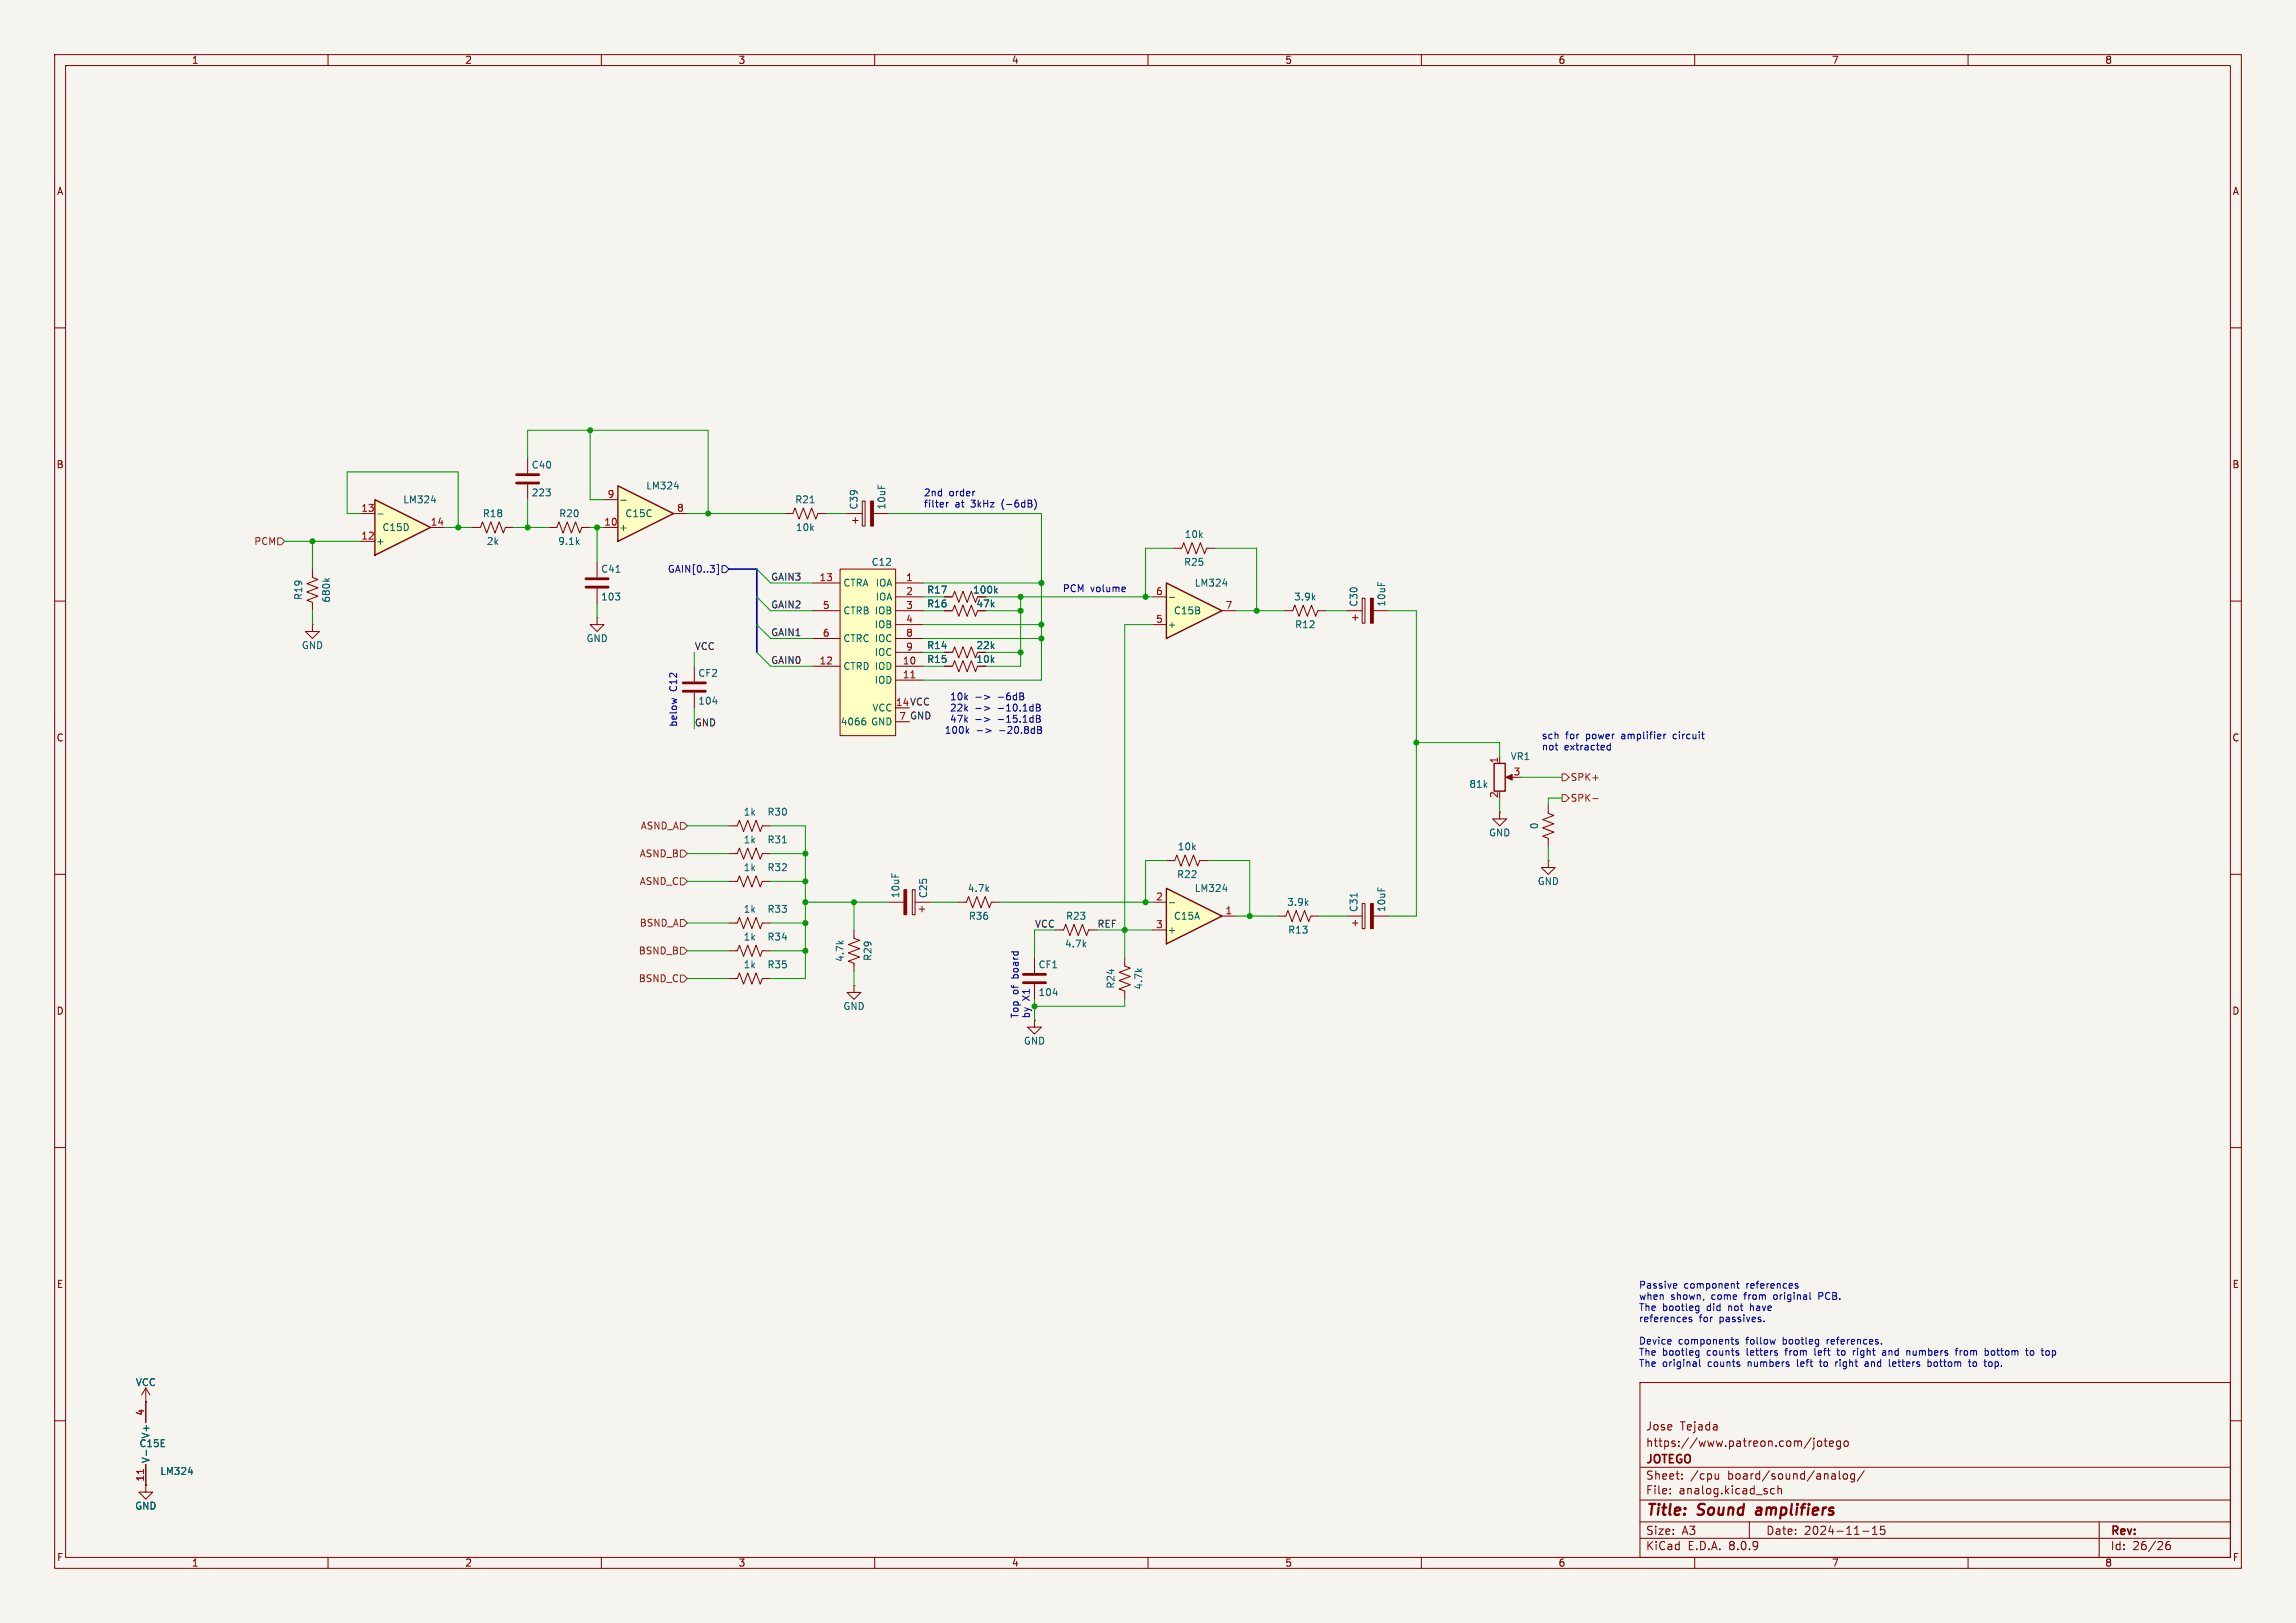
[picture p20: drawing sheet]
<svg xmlns="http://www.w3.org/2000/svg" width="420mm" height="297mm" viewBox="0 0 420 297" stroke-linecap="round" stroke-linejoin="round" font-family="sans-serif">
<defs><g id="words">
<g font-size="2.8" fill="#840000">
<text x="301" y="277.9">Title:</text>
<text x="310.6" y="277.9">Sound</text>
<text x="322.1" y="277.9">amplifiers</text>
</g>
<g font-size="2.1" fill="#840000">
<text x="301" y="262">Jose</text>
<text x="307.3" y="262">Tejada</text>
<text x="301" y="268.2">JOTEGO</text>
<text x="301" y="265">https://www.patreon.com/jotego</text>
<text x="301" y="273.7">File:</text>
<text x="301" y="271">Sheet:</text>
<text x="307.1" y="273.7">analog.kicad_sch</text>
<text x="309.2" y="271">/cpu</text>
<text x="316.1" y="271">board/sound/analog/</text>
<text x="301" y="281.1">Size:</text>
<text x="307.6" y="281.1">A3</text>
<text x="323" y="281.1">Date:</text>
<text x="330" y="281.1">2024-11-15</text>
<text x="386" y="281.3">Rev:</text>
<text x="301" y="283.9">KiCad</text>
<text x="308.7" y="283.9">E.D.A.</text>
<text x="316.3" y="283.9">8.0.9</text>
<text x="386" y="283.9">Id:</text>
<text x="390.1" y="283.9">26/26</text>
</g>
<g font-size="1.8" fill="#840000">
<text x="35" y="11.9">1</text>
<text x="85" y="11.9">2</text>
<text x="135" y="11.9">3</text>
<text x="185" y="11.9">4</text>
<text x="235" y="11.9">5</text>
<text x="285" y="11.9">6</text>
<text x="335" y="11.9">7</text>
<text x="385" y="11.9">8</text>
<text x="10.3" y="35.9">A</text>
<text x="408.3" y="35.9">A</text>
<text x="10.3" y="85.9">B</text>
<text x="408.2" y="85.9">B</text>
<text x="177.9" y="108.8">100k</text>
<text x="178.5" y="111.4">47k</text>
<text x="178.5" y="119">22k</text>
<text x="178.5" y="121.5">10k</text>
<text x="10.3" y="135.9">C</text>
<text x="408.2" y="135.9">C</text>
<text x="10.3" y="185.9">D</text>
<text x="408.2" y="185.9">D</text>
<text x="10.3" y="235.9">E</text>
<text x="408.3" y="235.9">E</text>
<text x="10.3" y="285.9">F</text>
<text x="35" y="286.9">1</text>
<text x="85" y="286.9">2</text>
<text x="135" y="286.9">3</text>
<text x="185" y="286.9">4</text>
<text x="235" y="286.9">5</text>
<text x="285" y="286.9">6</text>
<text x="335" y="286.9">7</text>
<text x="385" y="286.9">8</text>
<text x="408.3" y="285.9">F</text>
</g>
<g font-size="1.8" fill="#006464">
<text x="97.2" y="86">C40</text>
<text x="118.1" y="89.8">LM324</text>
<text x="73.7" y="92.3">LM324</text>
<text x="88.2" y="94.8">R18</text>
<text x="97.2" y="91">223</text>
<text x="102.2" y="94.8">R20</text>
<text x="114.3" y="94.8">C15C</text>
<text x="145.4" y="92.3">R21</text>
<text x="157.1" y="93.3" transform="rotate(-90 157.1 93.3)">C39</text>
<text x="162.2" y="93.3" transform="rotate(-90 162.2 93.3)">10uF</text>
<text x="68.7" y="99.9">+</text>
<text x="69.9" y="97.4">C15D</text>
<text x="88.9" y="99.9">2k</text>
<text x="102" y="99.9">9.1k</text>
<text x="113.2" y="97.4">+</text>
<text x="145.5" y="97.4">10k</text>
<text x="216.6" y="98.7">10k</text>
<text x="109.9" y="105">C41</text>
<text x="154.2" y="107.5">CTRA IOA</text>
<text x="159.3" y="103.7">C12</text>
<text x="216.5" y="103.7">R25</text>
<text x="218.4" y="107.5">LM324</text>
<text x="55.5" y="109.9" transform="rotate(-90 55.5 109.9)">R19</text>
<text x="60.6" y="110.4" transform="rotate(-90 60.6 110.4)">680k</text>
<text x="109.9" y="110.1">103</text>
<text x="154.2" y="112.6">CTRB IOB</text>
<text x="160.1" y="110.1">IOA</text>
<text x="169.5" y="108.8">R17</text>
<text x="169.5" y="111.4">R16</text>
<text x="214.6" y="112.6">C15B</text>
<text x="236.6" y="110.1">3.9k</text>
<text x="248.5" y="111.1" transform="rotate(-90 248.5 111.1)">C30</text>
<text x="253.6" y="111.1" transform="rotate(-90 253.6 111.1)">10uF</text>
<text x="55.1" y="119">GND</text>
<text x="107.2" y="117.7">GND</text>
<text x="154.2" y="117.7">CTRC IOC</text>
<text x="159.9" y="115.2">IOB</text>
<text x="169.5" y="119">R14</text>
<text x="213.5" y="115.2">+</text>
<text x="236.8" y="115.2">R12</text>
<text x="127.6" y="124.1">CF2</text>
<text x="154.2" y="122.8">CTRD IOD</text>
<text x="159.9" y="125.3">IOD</text>
<text x="159.9" y="120.2">IOC</text>
<text x="169.5" y="121.5">R15</text>
<text x="127.6" y="129.1">104</text>
<text x="159.5" y="130.4">VCC</text>
<text x="153.7" y="132.9">4066</text>
<text x="159.2" y="132.9">GND</text>
<text x="276.2" y="139.3">VR1</text>
<text x="135.9" y="149.5">1k</text>
<text x="140.3" y="149.5">R30</text>
<text x="268.7" y="144.4">81k</text>
<text x="135.9" y="154.5">1k</text>
<text x="140.3" y="154.5">R31</text>
<text x="215.3" y="155.8">10k</text>
<text x="272.3" y="153.3">GND</text>
<text x="281.5" y="151.8" transform="rotate(-90 281.5 151.8)">0</text>
<text x="135.9" y="159.6">1k</text>
<text x="140.3" y="159.6">R32</text>
<text x="215.2" y="160.9">R22</text>
<text x="135.9" y="167.2">1k</text>
<text x="140.3" y="167.2">R33</text>
<text x="164.7" y="164.5" transform="rotate(-90 164.7 164.5)">10uF</text>
<text x="169.8" y="164.5" transform="rotate(-90 169.8 164.5)">C25</text>
<text x="176.9" y="163.4">4.7k</text>
<text x="218.4" y="163.4">LM324</text>
<text x="235.4" y="166">3.9k</text>
<text x="248.5" y="167" transform="rotate(-90 248.5 167)">C31</text>
<text x="253.6" y="167" transform="rotate(-90 253.6 167)">10uF</text>
<text x="281.2" y="162.2">GND</text>
<text x="135.9" y="172.3">1k</text>
<text x="140.3" y="172.3">R34</text>
<text x="177.1" y="168.5">R36</text>
<text x="194.7" y="173.6">4.7k</text>
<text x="194.9" y="168.5">R23</text>
<text x="213.5" y="171">+</text>
<text x="214.6" y="168.5">C15A</text>
<text x="235.5" y="171">R13</text>
<text x="135.9" y="177.4">1k</text>
<text x="140.3" y="177.4">R35</text>
<text x="154.5" y="176.1" transform="rotate(-90 154.5 176.1)">4.7k</text>
<text x="159.6" y="175.9" transform="rotate(-90 159.6 175.9)">R29</text>
<text x="189.9" y="177.4">CF1</text>
<text x="154.2" y="185">GND</text>
<text x="189.9" y="182.5">104</text>
<text x="204.1" y="181" transform="rotate(-90 204.1 181)">R24</text>
<text x="209.1" y="181.2" transform="rotate(-90 209.1 181.2)">4.7k</text>
<text x="187.2" y="191.4">GND</text>
<text x="24.8" y="253.8">VCC</text>
<text x="27.5" y="263.3" transform="rotate(-90 27.5 263.3)">V+</text>
<text x="25.4" y="265">C15E</text>
<text x="27.5" y="267.8" transform="rotate(-90 27.5 267.8)">V-</text>
<text x="29.2" y="270.1">LM324</text>
<text x="24.6" y="276.5">GND</text>
</g>
<g font-size="1.8" fill="#a90000">
<text x="66" y="93.7">13</text>
<text x="111.1" y="91.2">9</text>
<text x="123.8" y="93.7">8</text>
<text x="66" y="98.8">12</text>
<text x="78.7" y="96.3">14</text>
<text x="110.4" y="96.3">10</text>
<text x="149.8" y="106.4">13</text>
<text x="165.7" y="106.4">1</text>
<text x="150.4" y="111.5">5</text>
<text x="165.7" y="109">2</text>
<text x="165.7" y="111.5">3</text>
<text x="211.4" y="109">6</text>
<text x="224.1" y="111.5">7</text>
<text x="150.4" y="116.6">6</text>
<text x="165.7" y="114">4</text>
<text x="165.7" y="116.6">8</text>
<text x="165.7" y="119.1">9</text>
<text x="211.4" y="114">5</text>
<text x="149.8" y="121.7">12</text>
<text x="165.1" y="121.7">10</text>
<text x="165.1" y="124.2">11</text>
<text x="274.1" y="139.8" transform="rotate(-90 274.1 139.8)">1</text>
<text x="276.8" y="142">3</text>
<text x="274.1" y="146.1" transform="rotate(-90 274.1 146.1)">2</text>
<text x="211.4" y="164.8">2</text>
<text x="224.1" y="167.4">1</text>
<text x="211.4" y="169.9">3</text>
<text x="26.4" y="259.2" transform="rotate(-90 26.4 259.2)">4</text>
<text x="26.4" y="271.2" transform="rotate(-90 26.4 271.2)">11</text>
</g>
<g font-size="1.8" fill="#0000c2">
<text x="168.9" y="91">2nd</text>
<text x="168.9" y="93.1">filter</text>
<text x="173.6" y="91">order</text>
<text x="174.7" y="93.1">at</text>
<text x="177.7" y="93.1">3kHz</text>
<text x="183.5" y="93.1">(-6dB)</text>
<text x="194.3" y="108.6">PCM volume</text>
<text x="124.1" y="126.5" transform="rotate(-90 124.1 126.5)">C12</text>
<text x="173.9" y="128.4">10k</text>
<text x="173.9" y="130.4">22k</text>
<text x="182.8" y="128.4">-6dB</text>
<text x="182.8" y="130.4">-10.1dB</text>
<text x="124.1" y="133.1" transform="rotate(-90 124.1 133.1)">below</text>
<text x="172.7" y="134.5">100k</text>
<text x="173.9" y="132.4">47k</text>
<text x="182.8" y="132.4">-15.1dB</text>
<text x="182.9" y="134.5">-20.8dB</text>
<text x="281.9" y="135.5">sch</text>
<text x="281.9" y="137.5">not</text>
<text x="286.1" y="137.5">extracted</text>
<text x="286.4" y="135.5">for</text>
<text x="290.2" y="135.5">power</text>
<text x="296.9" y="135.5">amplifier</text>
<text x="306.5" y="135.5">circuit</text>
<text x="186.5" y="179" transform="rotate(-90 186.5 179)">board</text>
<text x="186.5" y="182" transform="rotate(-90 186.5 182)">of</text>
<text x="188.6" y="183.2" transform="rotate(-90 188.6 183.2)">X1</text>
<text x="186.5" y="186.4" transform="rotate(-90 186.5 186.4)">Top</text>
<text x="299.7" y="236">Passive</text>
<text x="299.7" y="238.1">when</text>
<text x="305.6" y="238.1">shown,</text>
<text x="308" y="236">component</text>
<text x="313.2" y="238.1">come</text>
<text x="319.4" y="238.1">from</text>
<text x="319.5" y="236">references</text>
<text x="324.9" y="238.1">original</text>
<text x="333.3" y="238.1">PCB.</text>
<text x="299.7" y="240.1">The</text>
<text x="299.7" y="242.2">references</text>
<text x="304.1" y="240.1">bootleg</text>
<text x="310.8" y="242.2">for</text>
<text x="312.3" y="240.1">did</text>
<text x="314.6" y="242.2">passives.</text>
<text x="316.4" y="240.1">not</text>
<text x="320.6" y="240.1">have</text>
<text x="299.7" y="246.3">Device</text>
<text x="299.7" y="248.3">The</text>
<text x="299.7" y="250.3">The</text>
<text x="304.1" y="248.3">bootleg</text>
<text x="304.1" y="250.3">original</text>
<text x="307" y="246.3">components</text>
<text x="312.3" y="248.3">counts</text>
<text x="312.5" y="250.3">counts</text>
<text x="319.5" y="246.3">follow</text>
<text x="319.8" y="248.3">letters</text>
<text x="320" y="250.3">numbers</text>
<text x="326.4" y="246.3">bootleg</text>
<text x="327.1" y="248.3">from</text>
<text x="329.2" y="250.3">left</text>
<text x="332.6" y="248.3">left</text>
<text x="333.6" y="250.3">to</text>
<text x="334.6" y="246.3">references.</text>
<text x="336.6" y="250.3">right</text>
<text x="337" y="248.3">to</text>
<text x="340" y="248.3">right</text>
<text x="342.2" y="250.3">and</text>
<text x="345.6" y="248.3">and</text>
<text x="346.8" y="250.3">letters</text>
<text x="350.2" y="248.3">numbers</text>
<text x="354.1" y="250.3">bottom</text>
<text x="359.4" y="248.3">from</text>
<text x="361.9" y="250.3">to</text>
<text x="364.9" y="250.3">top.</text>
<text x="365" y="248.3">bottom</text>
<text x="372.7" y="248.3">to</text>
<text x="375.8" y="248.3">top</text>
</g>
<g font-size="1.8" fill="#725600">
<text x="46.4" y="99.9">PCM</text>
<text x="287.2" y="143.1">SPK+</text>
<text x="287.2" y="146.9">SPK-</text>
<text x="117.1" y="152">ASND_A</text>
<text x="116.9" y="157.1">ASND_B</text>
<text x="116.9" y="162.2">ASND_C</text>
<text x="116.9" y="169.8">BSND_A</text>
<text x="116.7" y="174.9">BSND_B</text>
<text x="116.7" y="179.9">BSND_C</text>
</g>
<text font-size="1.8" fill="#000084" x="122.1" y="105">GAIN[0..3]</text>
<g font-size="1.8" fill="#0f0f0f">
<text x="141" y="106.3">GAIN3</text>
<text x="141" y="111.4">GAIN2</text>
<text x="127" y="119">VCC</text>
<text x="141" y="116.5">GAIN1</text>
<text x="141" y="121.6">GAIN0</text>
<text x="163.8" y="129.3">14 VCC</text>
<text x="164.4" y="131.8">7 GND</text>
<text x="127" y="133">GND</text>
<text x="189.2" y="169.8">VCC</text>
<text x="200.7" y="169.8">REF</text>
</g>
<text font-size="1.8" fill="#009600" x="188.6" y="186.4" transform="rotate(-90 188.6 186.4)">by</text>
</g></defs>
<path d="M0 0h420v297h-420z" fill="#f5f4ef" stroke="#f5f4ef" stroke-width=".18"/>
<g fill="none" stroke="#840000" stroke-width=".18">
<path d="M10 10h400v277h-400zM12 12h396v273h-396zM60 10v2M110 10v2M160 10v2M210 10v2M260 10v2M310 10v2M360 10v2M10 60h2M408 60h2M10 110h2"/>
<path d="M57.1 104.1v1.6l1.1 .3-2.1 .8 2.1 .8-2.1 .7 2.1 .8-2.1 .8 1 .3v1.6M57.1 114.3v1.3h1.3l-1.3 1.2-1.2-1.2h1.2M57.1 114.3h.1M172.7 119.4h1.5l.4-1 .8 2 .7-2 .8 2 .8-2 .7 2 .4-1M172.7 109.2h1.5l.4-1 .8 2 .7-2 .8 2 .8-2 .7 2 .4-1M172.7 111.8h1.5l.4-1.1 .8 2.1 .7-2.1 .8 2.1 .8-2.1 .7 2.1 .4-1M408 110h2M127 121.9v2.8M127 126.7v2.8M172.7 121.9h1.5l.4-1 .8 2 .7-2 .8 2 .8-2 .7 2 .4-1M10 160h2M408 160h2"/>
<path d="M189.2 175.3v2.8M189.2 186.7v1.3h1.3l-1.3 1.2-1.2-1.2h1.2M189.2 180.1v2.8M10 210h2M408 210h2M300 253h108v32h-108zM10 260h2M300 278.5h108M300 274.5h108M300 268.5h108M305.5 273.2v.2M305.5 272.5v.1"/>
<path d="M307.7 270.5v.2M307.7 269.8v.1M313.7 270.5l.2 .2 .5-.2M314.4 269.7v1M320 278.5v3M324.6 272.5l-.4-.1-.3 .3v.4l.1 .2h.6M325.2 272.5l.2-.1 .4 .1 .1 .9M325.2 271.9v1.5M331.3 263.1l-1.3 1.9M331.8 263.2v.1M331.8 263.7v1.3l-.3 .2M332.5 263.8l.2-.1 .5 .1v.6l-.1 .2-.4 .1-.2-.2z"/>
<path d="M333.7 263.7h.5M333.9 263.2v1.3l.3 .2M334.7 264.2l.7-.2-.1-.2-.4-.1-.2 .2v.7h.6M336.4 269.2v1.3l.3 .2M336.7 263.7v1.2l-.3 .3-.4-.1M336.7 263.8l-.5-.1-.3 .3v.4l.2 .2h.6M337.3 269.8l.4-.1 .2 .3v.4l-.2 .3-.4-.1-.1-.2v-.4zM337.4 263.8l.2-.1 .4 .1 .1 .6-.2 .2-.3 .1-.2-.2zM339.2 269.8l-.4-.1-.3 .3v.4l.2 .2h.5M339.2 269.7v1.2l-.3 .3-.3-.1M341 269.1l-1.3 1.9M342.5 279.7l.4-.4v1.5"/>
<path d="M344.7 279.3h-.7l-.1 .7 .3-.1h.5l.1 .2-.1 .5-.2 .2-.6-.2M384 278.5v6.5M408 260h2M60 285v2M110 285v2M160 285v2M210 285v2M260 285v2M300 281.5h108M310 285v2M340.7 280.2h1.2M342.5 280.8h.9"/>
<path d="M360 285v2M396.9 282.1a.59 .59 0 0 0-.7 .6v.6l.1 .2 .4 .1 .2-.2 .1-.5-.1-.2h-.5l-.2 .2"/>
</g>
<path d="M321.3 276.5l-.1 .4 .2 .3" fill="none" stroke="#840000" stroke-width=".4"/>
<path d="M125 126.5h4M125 125h4M187.2 179.8h4.1M187.2 178.3h4.1" fill="none" stroke="#840000" stroke-width=".51"/>
<path d="M59.4 105.9l.5 .4M60.3 105.9l-.5 .3M182.1 108l.3 .5M182.4 107.7l-.5 .5M130.4 128.4h.8M192.6 181.8h.8" fill="none" stroke="#006464" stroke-width=".18"/>
<path d="M153.7 104.1h10.1v30.5h-10.1z" fill="#ffffc2"/>
<g fill="none" stroke="#840000" stroke-width=".18">
<path d="M109.2 113v1.3h1.3l-1.3 1.3-1.3-1.3h1.3M109.2 113h.1M148.6 106.7h5.1M148.6 111.8h5.1M148.6 116.8h5.1M153.7 104.1h10.1v30.5h-10.1zM163.8 106.7h5.1M163.8 109.2h5.1M163.8 111.8h5.1M163.8 114.3h5.1M163.8 116.8h5.1M163.8 119.4h5.1"/>
<path d="M148.6 121.9h5.1M163.8 121.9h5.1M163.8 124.5h5.1M163.8 132.1h2.6"/>
</g>
<path d="M166.6 124h.7" fill="none" stroke="#a90000" stroke-width=".18"/>
<path d="M158 131.4h.3M158.1 131.9l.3 .2v.3l-.3 .3" fill="none" stroke="#006464" stroke-width=".18"/>
<path d="M113 88.9l10.2 5.1-10.2 5.1z" fill="#ffffc2"/>
<path d="M113 88.9l10.2 5.1-10.2 5.1z" fill="none" stroke="#840000" stroke-width=".25"/>
<g fill="none" stroke="#840000" stroke-width=".18">
<path d="M96.5 83.8v2.8M96.5 88.6v2.8M110.5 96.5h2.5M110.5 91.4h2.5M123.2 94h2.5M143.5 94h1.5l.4-1 .8 2 .7-2 .8 2 .8-2 .7 2 .4-1h1.5M109.2 102.9v2.8M109.2 107.7v2.8M162.6 165.1h2.8M166.9 162.8h.5v4.6h-.5zM167.4 165.1h2.8M168.1 166.4h1.1"/>
<path d="M168.7 165.9v1"/>
</g>
<path d="M113.6 91.5h.9M123.4 89.1h.7M148.2 92h.7M112.7 104.7h.7" fill="none" stroke="#006464" stroke-width=".18"/>
<path d="M94.5 88.4h4.1M94.5 86.9h4.1M107.2 107.4h4.1M107.2 105.9h4.1" fill="none" stroke="#840000" stroke-width=".51"/>
<path d="M165.4 162.8h.5v4.6h-.5z" fill="#840000" stroke="#840000" stroke-width=".18"/>
<path d="M68.6 91.4l10.1 5.1-10.1 5.1z" fill="#ffffc2"/>
<path d="M68.6 91.4l10.1 5.1-10.1 5.1z" fill="none" stroke="#840000" stroke-width=".25"/>
<path d="M66 99.1h2.6M66 94h2.6M78.7 96.5h2.6M100.3 96.5h1.6l.3-1 .8 2 .8-2 .7 2 .8-2 .7 2 .4-1h1.5M214.6 100.3h1.6l.3-1 .8 2 .8-2 .7 2 .8-2 .7 2 .4-1h1.5" fill="none" stroke="#840000" stroke-width=".18"/>
<path d="M69.1 94.1h1M78.9 91.6h.8" fill="none" stroke="#006464" stroke-width=".18"/>
<path d="M213.4 106.7l10.1 5.1-10.1 5z" fill="#ffffc2"/>
<path d="M213.4 106.7l10.1 5.1-10.1 5z" fill="none" stroke="#840000" stroke-width=".25"/>
<g fill="none" stroke="#840000" stroke-width=".18">
<path d="M86.4 96.5h1.5l.4-1 .7 2 .8-2 .8 2 .7-2 .8 2 .4-1h1.5M210.8 114.3h2.6M210.8 109.2h2.6M223.5 111.8h2.6M234.9 111.8h1.6l.4-1.1 .7 2.1 .8-2.1 .7 2.1 .8-2.1 .8 2.1 .3-1h1.6M246.4 111.8h2.8M247.4 113h1M247.9 112.5v1M249.2 109.5h.5v4.5h-.5zM251.2 111.8h2.8M213.4 157.5h1.5l.4-1 .7 2 .8-2 .8 2 .7-2 .8 2 .4-1h1.5M246.4 167.6h2.8"/>
<path d="M247.4 168.9h1M247.9 168.4v1M249.2 165.4h.5v4.5h-.5zM251.2 167.6h2.8"/>
</g>
<path d="M213.9 109.3h1M223.7 106.8h.8M248.2 163.4v.8" fill="none" stroke="#006464" stroke-width=".18"/>
<g fill="#840000" stroke="#840000" stroke-width=".18">
<path d="M250.7 109.5h.5v4.5h-.5z"/>
<path d="M250.7 165.4h.5v4.5h-.5z"/>
</g>
<path d="M213.4 162.6l10.1 5-10.1 5.1z" fill="#ffffc2"/>
<path d="M273.3 139.7h2v5.1h-2zM213.4 162.6l10.1 5-10.1 5.1z" fill="none" stroke="#840000" stroke-width=".25"/>
<g fill="none" stroke="#840000" stroke-width=".18">
<path d="M154.9 94h2.8M156 95.3h1M156.5 94.7v1.1M157.7 91.7h.5v4.6h-.5zM159.8 94h2.8M172.7 111.8h1.3M172.7 109.2h1.3M172.7 119.4h1.3M172.7 121.9h1.3M274.3 138.4v1.3M133.3 156.2h1.6l.4-1 .7 2 .8-2 .7 2 .8-2 .8 2 .3-1h1.6M133.3 151.1h1.6l.4-1 .7 2 .8-2 .7 2 .8-2 .8 2 .3-1h1.6"/>
<path d="M274.3 148.6v1.3h1.3l-1.3 1.2-1.3-1.2h1.3M274.3 148.6h.1M275.8 142.2h1.1M283.2 157.5v1.3h1.3l-1.3 1.2-1.3-1.2h1.3M283.2 157.5h.1M283.2 147.3v1.5l1 .4-2 .8 2 .7-2 .8 2 .8-2 .7 1 .4v1.5M133.3 179.1h1.6l.4-1 .7 2 .8-2 .7 2 .8-2 .8 2 .3-1h1.6M133.3 168.9h1.6l.4-1 .7 2 .8-2 .7 2 .8-2 .8 2 .3-1h1.6M133.3 174h1.6l.4-1 .7 2 .8-2 .7 2 .8-2 .8 2 .3-1h1.6M133.3 161.3h1.6l.4-1 .7 2 .8-2 .7 2 .8-2 .8 2 .3-1h1.6M156.2 170.2v1.5l1 .4-2 .7 2 .8-2 .8 2 .7-2 .8 1 .4v1.5M175.3 165.1h1.5l.4-1 .7 2 .8-2 .8 2 .7-2 .8 2 .4-1h1.5"/>
<path d="M193 170.2h1.6l.3-1 .8 2 .8-2 .7 2 .8-2 .8 2 .3-1h1.6M205.7 175.3v1.5l1.1 .4-2.1 .7 2.1 .8-2.1 .8 2.1 .7-2.1 .8 1 .4v1.5M210.8 165.1h2.6M210.8 170.2h2.6M223.5 167.6h2.6M233.7 167.6h1.5l.4-1 .7 2.1 .8-2.1 .8 2.1 .7-2.1 .8 2.1 .4-1.1h1.5M156.2 180.3v1.3h1.3l-1.3 1.3-1.3-1.3h1.3M156.2 180.3h.1M26.7 256.5h.1M26.7 254v6.3M26.7 254l-.8 1.3M26.7 254l.7 1.3"/>
<path d="M26.7 271.8v1.2h1.2l-1.2 1.3-1.3-1.3h1.3M26.7 271.8h.1M26.7 268v3.8"/>
</g>
<path d="M182.1 108l.3 .5M182.4 107.7l-.5 .5M143.1 154.2h.7M213.9 165.2h1M223.7 162.7h.8M26.8 265.4v1M34.5 269.4h.7" fill="none" stroke="#006464" stroke-width=".18"/>
<g fill="#840000" stroke="#840000" stroke-width=".18">
<path d="M275.5 142.2l1.1-.5v1z"/>
<path d="M159.3 91.7h.5v4.6h-.5z"/>
</g>
<path d="M26.3 268.9v.7" fill="none" stroke="#a90000" stroke-width=".18"/>
<path d="M131.1 103.3h.3v1.8h-.3M132.1 103.5h.6l.6 .6-.6 .7h-.6z" fill="none" stroke="#000084" stroke-width=".18"/>
<path d="M50.8 98.4h.6l.7 .7-.7 .6h-.6zM124.5 155.6h.6l.6 .6-.6 .6h-.6zM124.5 150.5h.6l.6 .6-.6 .7h-.6zM285.7 141.6h.7l.6 .6-.6 .7h-.7zM285.7 145.4h.7l.6 .7-.6 .6h-.7zM291.4 146.1h.9M124.5 173.4h.6l.6 .6-.6 .6h-.6zM124.5 168.3h.6l.6 .6-.6 .6h-.6zM124.5 178.4h.6l.6 .7-.6 .6h-.6zM124.5 160.7h.6l.6 .6-.6 .6h-.6z" fill="none" stroke="#725600" stroke-width=".18"/>
<g fill="none" stroke="#0000c2" stroke-width=".18">
<path d="M173.1 91.9v.9M173.5 91.9l-.4 .3M189.2 91.3a1.46 1.46 0 0 1 0 2M205.7 107.4l.1 .3-.6 .2M205.8 108.2l-.1 .1M122.9 127.8l.9 .2M176.9 133.7l.3 .5M177.2 133.4l-.4 .4M178.5 127.6h1M178.5 129.6h1M178.5 131.7h1M178.7 133.7h1"/>
<path d="M180.1 127.2l.9 .4-.9 .4M180.1 129.3l.9 .3-.9 .4M180.1 131.3l.9 .4-.9 .3M180.3 133.4l1 .3-1 .4M187 127.4l.3 .2-.1 .4-.2 .1M187.1 126.9l.1 .1-.1 .3M189.6 128.8h.4l.2 .3-.2 .4 .2 .1 .1 .3-.2 .2h-.5zM189.6 130.9h.4l.2 .2-.2 .4 .2 .1 .1 .3-.2 .3h-.5zM189.6 129.5h.4M189.6 131.5h.4M189.8 132.9h.4l.3 .3-.3 .3 .3 .2v.3l-.2 .2h-.5zM189.8 133.5h.4"/>
<path d="M294.1 136.5l-.1 .1v.5l.2 .1h.4M294.6 136v1.2M304.4 134.4v.8M304.7 134.4l-.3 .2M311.2 134.4h.5M311.6 135.2h.1M306.3 234.9l.4 .1v.2l-.6 .1M306.7 235.7h-.4M310.4 239h.4M310.8 239v1l-.3 .3M310.8 239.8h-.4M317.7 234.9h.4"/>
<path d="M317.8 234.5v1.1l.3 .1M328.4 235.3l.4 .1 .1 .2-.2 .1h-.3M328.4 235h.4M331.1 237.6l.2 .2M332.7 237.2h.5M333.2 236.5h-.5v1.3M305.6 245.2l.1 .2-.6 .1M309 241.1v.3l.4 .1 .1 .2-.2 .2-.3-.1M310.8 247.2v1l-.2 .2h-.3M310.8 248h-.4M310.9 248.8v1.1l.2 .2M318 245.2l-.3-.1-.2 .2v.2l.5 .1v.3h-.5"/>
<path d="M322.7 241.8v.1M324.7 245.1l-.2 .9M332 246.7v1.1l.2 .2M332.8 249.2h.5M333 248.8v1.2M335.8 249.2v.9M336 247.2h.5M336.2 246.7v1.1l.3 .2M336.2 249.2l-.4 .3M339.4 247.2l-.4 .2M341.7 249.5l-.4 .1-.2 .2 .2 .3 .4-.1M344.1 245.8v.2"/>
<path d="M344.4 247.2h.5v.8M344.9 247.5h-.4l-.2 .2 .2 .3h.4M345.7 250l.1 .1M346.4 249.2l-.2 .2v.5l.2 .2M346.8 249.5l-.6 .1M349 247.2l.3 .1v.7M352.7 249.3l.3-.1 .3 .3-.1 .5h-.5M352.7 248.8v1.3M357.6 247.2h.5M358.1 246.7l-.3 .2v1.1M358.5 247.2v.8M358.9 247.2l-.4 .2"/>
<path d="M360.1 249.2h.4M360.2 248.8v1.1l.3 .2M361.3 249.2l-.3 .1-.1 .2 .1 .4 .3 .2M363.3 247.2h.3l.1 .2v.5l-.4 .1M363.9 249.3l.3-.1 .1 .1M364.3 249.9l-.1 .2-.3-.1M364.5 247.2l-.3 .2v.4l.3 .2M370.5 247.2h.5M370.9 248h.1M371.4 247.3l.2-.1 .4 .1v.5l-.1 .2h-.3l-.2-.1zM374.7 247.2l.2 .2-.2 .6"/>
</g>
<path d="M133.3 104.1h5.1v15.3" fill="none" stroke="#000084" stroke-width=".3"/>
<g fill="none" stroke="#009600" stroke-width=".18">
<path d="M107.9 78.7v12.7h2.6M52.1 99.1h13.9M57.1 99.1v5M66 94h-2.5v-7.6h20.3v10.1M81.3 96.5h5.1M94 96.5h6.3M96.5 83.8v-5.1h33v15.3M96.5 91.4v5.1M107.9 96.5h2.6M109.2 96.5v6.4M125.7 94h17.8M151.1 94h3.8"/>
<path d="M162.6 94h27.9v30.5h-21.6M57.1 111.8v2.5M109.2 110.5v2.5M127 119.4v2.5M138.4 104.1l2.6 2.6h7.6M138.4 119.4l2.6 2.5h7.6M138.4 114.3l2.6 2.5h7.6M138.4 109.2l2.6 2.6h7.6M168.9 106.7h21.6M168.9 114.3h21.6M168.9 109.2h3.8M168.9 116.8h21.6"/>
<path d="M168.9 111.8h3.8M168.9 119.4h3.8M180.3 109.2h30.5M180.3 111.8h6.4M180.3 119.4h6.4M186.7 109.2v12.7h-6.4M210.8 114.3h-5.1v61M214.6 100.3h-5.1v8.9M222.2 100.3h7.7v11.5M226.1 111.8h8.8M242.6 111.8h3.8M254 111.8h5.1v55.8h-5.1"/>
<path d="M127 129.5v3.9M168.9 121.9h3.8M259.1 135.9h15.2v2.5M125.7 151.1h7.6M125.7 156.2h7.6M141 151.1h6.3v28h-6.3M141 156.2h6.3M213.4 157.5h-3.9v7.6M221 157.5h7.6v10.1M274.3 146.1v2.5M278.1 142.2h7.6M283.2 154.9v2.6"/>
<path d="M285.7 146.1h-2.5v1.2M125.7 161.3h7.6M125.7 179.1h7.6M125.7 168.9h7.6M125.7 174h7.6M141 161.3h6.3M141 168.9h6.3M141 174h6.3M147.3 165.1h15.3M156.2 165.1v5.1M156.2 177.8v2.5M170.2 165.1h5.1"/>
<path d="M182.9 165.1h27.9M193 170.2h-3.8v5.1M200.7 170.2h10.1M226.1 167.6h7.6M241.3 167.6h5.1M189.2 182.9v1.3h16.5v-1.3"/>
</g>
<g fill="#009600" stroke="#009600" stroke-width=".18">
<circle cx="147.3" cy="165.1" r=".46"/>
<circle cx="147.3" cy="168.9" r=".46"/>
<circle cx="147.3" cy="161.3" r=".46"/>
<circle cx="156.2" cy="165.1" r=".46"/>
<circle cx="147.3" cy="174" r=".46"/>
<circle cx="205.7" cy="170.2" r=".46"/>
<circle cx="189.2" cy="184.2" r=".46"/>
<circle cx="109.2" cy="96.5" r=".46"/>
<circle cx="57.1" cy="99.1" r=".46"/>
<circle cx="107.9" cy="78.7" r=".46"/>
<circle cx="83.8" cy="96.5" r=".46"/>
<circle cx="96.5" cy="96.5" r=".46"/>
<circle cx="259.1" cy="135.9" r=".46"/>
<circle cx="228.6" cy="167.6" r=".46"/>
<circle cx="190.5" cy="116.8" r=".46"/>
<circle cx="190.5" cy="106.7" r=".46"/>
<circle cx="190.5" cy="114.3" r=".46"/>
<circle cx="209.5" cy="109.2" r=".46"/>
<circle cx="209.5" cy="165.1" r=".46"/>
<circle cx="229.9" cy="111.8" r=".46"/>
<circle cx="129.5" cy="94" r=".46"/>
<circle cx="186.7" cy="119.4" r=".46"/>
<circle cx="186.7" cy="109.2" r=".46"/>
<circle cx="186.7" cy="111.8" r=".46"/>
<circle cx="147.3" cy="156.2" r=".46"/>
</g>
<use href="#words"/>
</svg>
